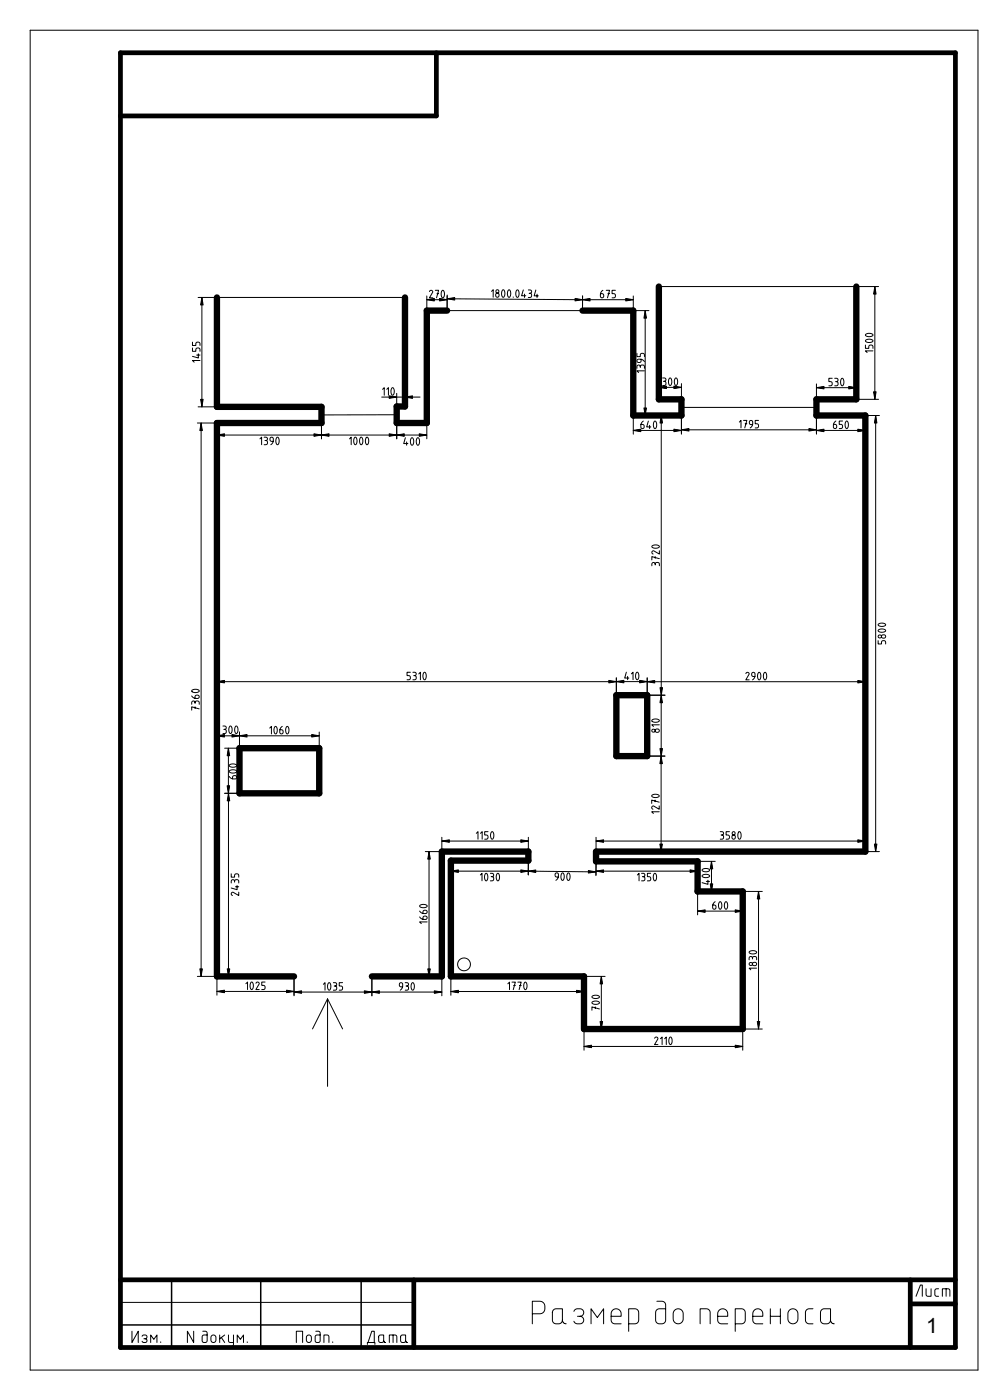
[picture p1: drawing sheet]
<svg xmlns="http://www.w3.org/2000/svg" width="335mm" height="466mm" viewBox="0 0 335 466" stroke-linecap="round" stroke-linejoin="round" font-family="sans-serif">
<defs><g id="words">
<text font-size="7" x="307.9" y="443.3">1</text>
</g></defs>
<path d="M72.1 98.9v36.4h34.8v5.4h-34.8v184.1h25.7M134.6 98.9v36.3h-2.7v5.5h10v-37.4h6.8M219.1 95.3v37.5h7.5v5.4h-16v-34.9h-16.9M284.7 95.3v37.5h-13.2v5.4h16.2v145.1h-89.5v3.2h33.7v10h15v45.8h-52.7v-17.5h-44.3v-38.5h25.8v-3h-28.8v41.5h-23.3M204.9 231.2h10.3v20.3h-10.3zM79.6 248.9h26.5v15h-26.5z" fill="none" stroke="#000" stroke-width="2.1"/>
<g fill="none" stroke="#000" stroke-width=".33">
<path d="M10 10.1h315.2v445.6h-315.2zM65.9 98.9h5.6M67.1 98.9v36.4M72.1 98.9h62.5M141.9 98.4v4.3M141.9 99.7h6.8M142.8 97a.54 .54 0 0 1 .6-.4 .54 .54 0 0 1 .5 .6l-1.1 1.9h1.1M144.7 96.6h1.1l-.7 2.5M145.3 97.7h.5M147 96.6h.1a1.39 1.39 0 0 1 .4 2.3l-.1 .1a.79 .79 0 0 1-.7-1.2zM148.7 98.4v4.3M148.7 99.4l61.9 .3"/>
<path d="M148.7 98.1v4.3M163.4 96.9l.6-.5v2.5M167.1 96.5l.1-.1a1.39 1.39 0 0 1 .4 2.4h-.1a.79 .79 0 0 1-.7-1.2zM169.1 96.5v-.1a1.39 1.39 0 0 1 .4 2.4l-.1 .1a.79 .79 0 0 1-.7-1.3zM170.6 98.8v.1M171.8 96.5h.1a1.39 1.39 0 0 1 .4 2.3l-.1 .1a.79 .79 0 0 1-.7-1.2zM174 96.4l-.6 2h1.4M174.4 97.8v1.1M175.7 96.4h.5a.56 .56 0 0 1 .6 .6 .56 .56 0 0 1-.6 .6 .71 .71 0 0 1 .6 .7 .71 .71 0 0 1-.6 .6h-.6M175.9 97.6h.3M178.2 96.5l-.6 1.9h1.4M178.6 97.9v1.1"/>
<path d="M193.7 98.4v4.3M200.4 96.6l-.1 .1a1.86 1.86 0 0 0-.5 2.2l.3 .2a.69 .69 0 0 0 .6-.7 .69 .69 0 0 0-.5-.7h-.6M201.6 96.6h1.1l-.7 2.5M202.1 97.7h.6M204.6 96.6h-1.1v1.1h.6a.71 .71 0 0 1 .5 .7 .71 .71 0 0 1-.5 .7h-.6M210.6 98.4v4.3M219.1 95.3h65.6M285.3 95.3h6.8M290.9 95.3v37.5M64 115.7v1.2h1.1v-.6a.71 .71 0 0 1 .7-.6 .71 .71 0 0 1 .7 .6v.6M64 113.8v1.1h1.1v-.5a.71 .71 0 0 1 .7-.6 .71 .71 0 0 1 .7 .6v.5M65.4 118.1h1.1"/>
<path d="M65.9 117.7v1.4l-1.9-.6M66.5 119.9h-2.5l.6 .6M148.7 103.3h45M211.2 103.3h4.6M211.8 117.5v1.1h1.1v-.5a.71 .71 0 0 1 .7-.6 .71 .71 0 0 1 .7 .6v.5M213.2 119.5v.5a.68 .68 0 0 1-.8 .6 .68 .68 0 0 1-.6-.8l.5-.3a1.88 1.88 0 0 1 2 .8M214.5 103.3v34.9M287.7 114.8v1.1h1.2v-.6a.71 .71 0 0 1 .6-.5 .71 .71 0 0 1 .7 .5v.6M287.8 113.2a1.5 1.5 0 0 1 2.4 .3 1.51 1.51 0 0 1-2.4-.2zM287.8 111.2a1.5 1.5 0 0 1 2.4 .3 1.51 1.51 0 0 1-2.4-.2zM290.2 116.7h-2.5l.6 .6M65.9 135.3h5.6"/>
<path d="M126.9 132.1h12.8M127.2 129.5l.6-.6v2.6M128.6 129.5l.5-.6v2.6M130.3 129h.1a1.39 1.39 0 0 1 .4 2.3l-.1 .1a.79 .79 0 0 1-.7-1.2zM131.9 138h-25M131.9 130.8v3.8M134.6 130.8v3.8M210.6 138.8v5.6M211.2 138.2h9.9M211.8 122.5v-.5a.56 .56 0 0 1 .5-.6 .56 .56 0 0 1 .6 .6 .71 .71 0 0 1 .7-.6 .71 .71 0 0 1 .7 .6v.5M212.9 122v.2M214.3 123.4h-2.5l.5 .5"/>
<path d="M219.1 127.6v4.6M219.1 128.8h7.5M219.9 138.2l-.1 113.3M220.3 125.7h.6a.56 .56 0 0 1 .5 .6 .56 .56 0 0 1-.5 .5 .71 .71 0 0 1 .5 .7 .71 .71 0 0 1-.5 .7h-.6M220.6 126.8h.3M222.6 125.8a1.39 1.39 0 0 1 .5 2.3l-.1 .1a.79 .79 0 0 1-.7-1.2zM224.5 125.8h.1a1.39 1.39 0 0 1 .4 2.3l-.1 .1a.79 .79 0 0 1-.7-1.2zM226.6 135.5h44.9M226.6 127.6v4.6M226.6 138.8v5.6M247.2 139.8h1.1l-.7 2.5M252.2 139.8h-1.1v1.1h.5a.71 .71 0 0 1 .6 .7 .71 .71 0 0 1-.6 .7h-.5"/>
<path d="M271.5 127.7v4.5M271.5 138.8v5.6M271.5 128.9h13.2M276.7 125.8h-1.1v1.1h.5a.71 .71 0 0 1 .6 .7 .71 .71 0 0 1-.6 .7h-.5M277.5 125.8h.6a.56 .56 0 0 1 .5 .6 .56 .56 0 0 1-.5 .5 .71 .71 0 0 1 .5 .7 .71 .71 0 0 1-.5 .7h-.6M277.8 126.9h.3M279.8 125.9h.1a1.39 1.39 0 0 1 .4 2.3l-.1 .1a.79 .79 0 0 1-.7-1.2zM284.7 127.7v4.5M285.3 132.8h6.8M287.7 138.8v5.6M288.3 138.2h4.1M291.1 138.2v145.1"/>
<path d="M65.6 140.7h5.9M66.9 140.7v184.1M72.1 141.3v4.7M72.1 144.7h69.8M86.4 146l.6-.6v2.5M87.8 145.4h.6a.56 .56 0 0 1 .5 .6 .56 .56 0 0 1-.5 .5 .71 .71 0 0 1 .5 .7 .71 .71 0 0 1-.5 .7h-.6M88.1 146.5h.3M90.8 146.8h-.5a.68 .68 0 0 1-.5-.8 .68 .68 0 0 1 .7-.5l.4 .5a1.88 1.88 0 0 1-.9 1.9M92.1 145.5a1.39 1.39 0 0 1 .4 2.3l-.1 .1a.79 .79 0 0 1-.7-1.2zM106.9 141.3v4.7M116.2 146l.6-.6v2.5M117.9 145.5h.1a1.39 1.39 0 0 1 .4 2.3l-.1 .1a.79 .79 0 0 1-.7-1.2z"/>
<path d="M119.9 145.5a1.39 1.39 0 0 1 .4 2.3v.1a.79 .79 0 0 1-.8-1.2zM121.8 145.5h.1a1.39 1.39 0 0 1 .4 2.3l-.1 .1a.79 .79 0 0 1-.7-1.2zM131.9 141.3v4.7M134.8 145.6l-.6 1.9h1.4M135.2 147v1.1M136.8 145.7v-.1a1.39 1.39 0 0 1 .5 2.4h-.1a.79 .79 0 0 1-.8-1.2zM138.7 145.7l.1-.1a1.39 1.39 0 0 1 .4 2.4h-.1a.79 .79 0 0 1-.7-1.2zM141.9 141.3v4.7M210.6 143.2h16M213.9 140.1l-.2 .1a1.86 1.86 0 0 0-.5 2.2l.3 .2a.69 .69 0 0 0 .7-.7 .69 .69 0 0 0-.6-.7h-.5M215.6 140.1l-.6 1.9h1.4M216 141.5v1.1"/>
<path d="M217.6 140.1a1.39 1.39 0 0 1 .4 2.3l-.1 .1a.79 .79 0 0 1-.7-1.2zM226.6 143h44.9M245.8 140.4l.6-.6v2.5M247.8 140.9h.5M250.2 141.2h-.5a.68 .68 0 0 1-.6-.8 .68 .68 0 0 1 .8-.5l.4 .5a1.88 1.88 0 0 1-.9 1.9M271.5 143.2h16.2M277.9 140l-.2 .2a1.86 1.86 0 0 0-.5 2.2l.3 .1a.69 .69 0 0 0 .7-.6 .69 .69 0 0 0-.6-.7h-.5M280.1 140h-1.1v1.2h.6a.71 .71 0 0 1 .6 .7 .71 .71 0 0 1-.6 .6h-.6M281.3 140.1h.1a1.39 1.39 0 0 1 .4 2.3l-.1 .1a.79 .79 0 0 1-.7-1.2zM216.7 188.2v-.6a.56 .56 0 0 1 .6-.5 .56 .56 0 0 1 .5 .5 .71 .71 0 0 1 .7-.5 .71 .71 0 0 1 .7 .5v.6M216.8 181.6a1.5 1.5 0 0 1 2.4 .3 1.51 1.51 0 0 1-2.4-.2zM217.8 185.1v.6"/>
<path d="M217.8 187.6v.3M219.2 185.8l-2.5-.7v1.1M219.2 183.2v1.1l-1.8-1.1a.54 .54 0 0 0-.7 .4 .54 .54 0 0 0 .4 .7M292 213.1v1.1h1.1v-.6a.71 .71 0 0 1 .7-.5 .71 .71 0 0 1 .7 .5v.6M292.1 209.5a1.5 1.5 0 0 1 2.3 .4 1.51 1.51 0 0 1-2.4-.3zM292.1 207.6a1.5 1.5 0 0 1 2.3 .3 1.51 1.51 0 0 1-2.4-.2zM63.7 231.5l.2 .2a1.86 1.86 0 0 0 2.2 .5l.1-.3a.69 .69 0 0 0-.6-.7 .69 .69 0 0 0-.8 .6v.5M63.7 234.3v-.6a.56 .56 0 0 1 .6-.5 .56 .56 0 0 1 .5 .5 .71 .71 0 0 1 .7-.6 .71 .71 0 0 1 .7 .6v.6M63.8 229.6a1.5 1.5 0 0 1 2.4 .3 1.51 1.51 0 0 1-2.4-.2zM64.8 233.7v.3M64.8 235.1v.6M66.2 235.8l-2.5-.7v1.1"/>
<path d="M72.1 225.5v5.1M72.1 226.7l215.6 .1M136.4 223.6h-1.1v1.1h.6a.71 .71 0 0 1 .6 .7 .71 .71 0 0 1-.6 .7h-.6M137.3 223.6h.5a.56 .56 0 0 1 .6 .6 .56 .56 0 0 1-.6 .5 .71 .71 0 0 1 .6 .7 .71 .71 0 0 1-.6 .7h-.5M137.6 224.7h.2M139.2 224.2l.6-.6v2.5M141 223.7a1.39 1.39 0 0 1 .4 2.3l-.1 .1a.79 .79 0 0 1-.7-1.2zM204.9 225.5v5.1M208.2 223.6l-.5 1.9h1.4M208.7 225v1.1M209.9 224.1l.6-.5v2.5M211.7 223.7v-.1a1.39 1.39 0 0 1 .4 2.4h-.1a.79 .79 0 0 1-.7-1.2z"/>
<path d="M215.2 225.5v5.1M215.8 231.2h5.3M216.8 239.5a1.5 1.5 0 0 1 2.4 .3 1.51 1.51 0 0 1-2.5-.2zM248 224a.54 .54 0 0 1 .6-.4 .54 .54 0 0 1 .4 .7l-1 1.8h1.1M251 225h-.5a.68 .68 0 0 1-.6-.8 .68 .68 0 0 1 .8-.5l.3 .5a1.88 1.88 0 0 1-.8 1.9M252.2 223.7h.1a1.39 1.39 0 0 1 .4 2.3l-.1 .1a.79 .79 0 0 1-.7-1.2zM254.2 223.7a1.39 1.39 0 0 1 .4 2.3l-.1 .1a.79 .79 0 0 1-.7-1.2zM287.7 225.5v5.1M72.1 243.5v4.7M72.1 244.7h34M74.1 241.5h.6a.56 .56 0 0 1 .5 .5 .56 .56 0 0 1-.5 .6 .71 .71 0 0 1 .6 .7 .71 .71 0 0 1-.6 .7h-.6M74.4 242.6h.3"/>
<path d="M74.7 248.9h4.3M75.9 248.9l.1 75.9M76.2 258.3l.1 .1a1.86 1.86 0 0 0 2.2 .5l.2-.3a.69 .69 0 0 0-.6-.6 .69 .69 0 0 0-.8 .5v.6M76.3 256.4a1.5 1.5 0 0 1 2.4 .3 1.51 1.51 0 0 1-2.5-.2zM76.3 254.4a1.5 1.5 0 0 1 2.4 .4 1.51 1.51 0 0 1-2.5-.3zM76.4 241.6l.1-.1a1.39 1.39 0 0 1 .4 2.4h-.1a.79 .79 0 0 1-.7-1.2zM78.4 241.6v-.1a1.39 1.39 0 0 1 .4 2.4h-.1a.79 .79 0 0 1-.7-1.2zM79.6 243.5v4.7M89.7 242.2l.5-.6v2.5M91.4 241.7h.1a1.39 1.39 0 0 1 .4 2.3l-.1 .1a.79 .79 0 0 1-.7-1.2zM93.9 241.6l-.2 .1a1.86 1.86 0 0 0-.5 2.3l.3 .1a.69 .69 0 0 0 .6-.6 .69 .69 0 0 0-.5-.8h-.5M95.3 241.7h.1a1.39 1.39 0 0 1 .4 2.3l-.1 .1a.79 .79 0 0 1-.7-1.2z"/>
<path d="M106.1 243.5v4.7M215.8 251.5h5.3M219.2 241.1h-2.5l.6 .5M219.8 251.5v31.8M74.7 263.9h4.3M146.9 278.5v4.1M146.9 279.8h28.8M158.4 277.2l.5-.6v2.5M159.8 277.2l.5-.6v2.5M162.3 276.6h-1.2v1.1h.6a.71 .71 0 0 1 .6 .7 .71 .71 0 0 1-.6 .7h-.6M163.4 276.7h.1a1.39 1.39 0 0 1 .4 2.3l-.1 .1a.79 .79 0 0 1-.7-1.2zM175.7 278.5v4.1"/>
<path d="M198.2 278.5v4.1M198.2 279.8h89.5M216.8 264.5a1.5 1.5 0 0 1 2.4 .4 1.51 1.51 0 0 1-2.5-.3zM217.8 266.1v.6M219.2 270h-2.5l.5 .6M219.2 268.1v1.1l-1.9-1.1a.54 .54 0 0 0-.6 .4 .54 .54 0 0 0 .4 .7M219.2 266.8l-2.5-.7v1.1M239.5 276.6h.5a.56 .56 0 0 1 .6 .6 .56 .56 0 0 1-.6 .5 .71 .71 0 0 1 .6 .7 .71 .71 0 0 1-.6 .7h-.5M239.7 277.7h.3M242.5 276.6h-1.1v1.1h.6a.71 .71 0 0 1 .5 .7 .71 .71 0 0 1-.5 .7h-.6M245.7 276.7a1.39 1.39 0 0 1 .4 2.3l-.1 .1a.79 .79 0 0 1-.7-1.2zM287.7 278.5v4.1"/>
<path d="M76.9 293.7v-.6a.56 .56 0 0 1 .5-.5 .56 .56 0 0 1 .6 .5 .71 .71 0 0 1 .7-.5 .71 .71 0 0 1 .7 .5v.6M76.9 290.6v1.2h1.1v-.6a.71 .71 0 0 1 .7-.6 .71 .71 0 0 1 .7 .6v.6M78 293.1v.3M78.3 295h1.1M78.8 294.5v1.4l-1.9-.5M79.4 296.8v1.1l-1.9-1.1a.54 .54 0 0 0-.6 .4 .54 .54 0 0 0 .4 .7M141.4 283.3h4.9M142.6 283.3v41.5M149.9 289.8l48.2 .2M149.9 286.9v4.1M159.7 291l.6-.5v2.5M161.4 290.6l.1-.1a1.39 1.39 0 0 1 .4 2.4h-.1a.79 .79 0 0 1-.7-1.2z"/>
<path d="M163 290.5h.6a.56 .56 0 0 1 .5 .5 .56 .56 0 0 1-.5 .6 .71 .71 0 0 1 .6 .7 .71 .71 0 0 1-.6 .7h-.6M163.3 291.6h.3M165.3 290.6l.1-.1a1.39 1.39 0 0 1 .4 2.4h-.1a.79 .79 0 0 1-.7-1.2zM175.7 286.9l-.1 4.1M185.6 291.7h-.5a.68 .68 0 0 1-.6-.8 .68 .68 0 0 1 .8-.5l.4 .5a1.88 1.88 0 0 1-.9 1.9M186.9 290.4a1.39 1.39 0 0 1 .4 2.3l-.1 .1a.79 .79 0 0 1-.7-1.2zM188.8 290.4a1.39 1.39 0 0 1 .4 2.3l-.1 .1a.79 .79 0 0 1-.7-1.2zM198.2 291v-3.9l-.1 4.2M198.2 289.8h33.7M211.9 291l.6-.5v2.5M213.3 290.5h.6a.56 .56 0 0 1 .5 .5 .56 .56 0 0 1-.5 .6 .71 .71 0 0 1 .5 .7 .71 .71 0 0 1-.5 .7h-.6M213.6 291.6h.3"/>
<path d="M215.8 283.3h5.3M216.4 290.5h-1.2v1.1h.6a.71 .71 0 0 1 .6 .7 .71 .71 0 0 1-.6 .7h-.6M217.5 290.6l.1-.1a1.39 1.39 0 0 1 .4 2.4h-.1a.79 .79 0 0 1-.7-1.2zM231.9 287.1v3.9M231.9 297.1v7.2M232.6 296.5h5.2M232.6 286.5h5.2M233.5 291.2a1.5 1.5 0 0 1 2.4 .3 1.51 1.51 0 0 1-2.4-.3zM233.5 289.2a1.5 1.5 0 0 1 2.4 .3 1.51 1.51 0 0 1-2.4-.2zM234.8 293.2h1.1M235.4 292.8v1.3l-2-.5M236.6 286.5v10"/>
<path d="M237.8 299.9l-.2 .1a1.86 1.86 0 0 0-.5 2.3l.3 .1a.69 .69 0 0 0 .7-.6 .69 .69 0 0 0-.6-.8h-.5M246.9 297.1v7.2M247.6 296.5h5.8M252.2 296.5v45.8M288.3 283.3h4.1M139.5 305l.1 .2a1.86 1.86 0 0 0 2.3 .5l.1-.3a.69 .69 0 0 0-.6-.7 .69 .69 0 0 0-.8 .6v.5M139.5 303l.1 .2a1.86 1.86 0 0 0 2.3 .5l.1-.3a.69 .69 0 0 0-.6-.7 .69 .69 0 0 0-.8 .6v.5M139.6 301.2a1.5 1.5 0 0 1 2.4 .3 1.51 1.51 0 0 1-2.5-.2zM142 306.7h-2.5l.6 .5M231.9 303.1h15M239.2 300h.1a1.39 1.39 0 0 1 .4 2.3l-.1 .1a.79 .79 0 0 1-.7-1.2zM241.2 300a1.39 1.39 0 0 1 .4 2.3l-.1 .1a.79 .79 0 0 1-.7-1.2z"/>
<path d="M249.1 319.3v-.6a.56 .56 0 0 1 .5-.6 .56 .56 0 0 1 .6 .6 .71 .71 0 0 1 .7-.6 .71 .71 0 0 1 .7 .6v.6M249.2 316.5a1.5 1.5 0 0 1 2.3 .4 1.51 1.51 0 0 1-2.4-.3zM250.2 318.7v.3M65.6 324.8h5.9M72.1 325.4v5.6M72.1 329.8h25.7M74.7 324.8h4.3M81.7 327.2l.6-.6v2.5M83.5 326.7a1.39 1.39 0 0 1 .4 2.3v.1a.79 .79 0 0 1-.8-1.2zM85.1 327.1a.54 .54 0 0 1 .6-.4 .54 .54 0 0 1 .5 .6l-1.1 1.8h1.1M88.1 326.6h-1.1v1.2h.6a.71 .71 0 0 1 .6 .7 .71 .71 0 0 1-.6 .6h-.6M97.8 325.4v5.8"/>
<path d="M97.8 330h49.1M107.5 327.4l.6-.5v2.5M108.9 332.2v29.1M108.9 332.2l-5 10M108.9 332.2l5 10M109.2 326.9h.1a1.39 1.39 0 0 1 .4 2.3l-.1 .1a.79 .79 0 0 1-.7-1.2zM110.8 326.9h.6a.56 .56 0 0 1 .6 .5 .56 .56 0 0 1-.6 .6 .71 .71 0 0 1 .6 .7 .71 .71 0 0 1-.6 .7h-.6M111.1 328h.3M113.9 326.9h-1.1v1.1h.5a.71 .71 0 0 1 .6 .7 .71 .71 0 0 1-.6 .7h-.5M123.6 325.4v5.8M133.9 328.2h-.6a.68 .68 0 0 1-.5-.7 .68 .68 0 0 1 .7-.6l.4 .5a1.88 1.88 0 0 1-.8 2M134.7 326.9h.6a.56 .56 0 0 1 .5 .5 .56 .56 0 0 1-.5 .6 .71 .71 0 0 1 .5 .7 .71 .71 0 0 1-.5 .7h-.6"/>
<path d="M135 328h.3M137 326.9h.1a1.39 1.39 0 0 1 .4 2.3l-.1 .1a.79 .79 0 0 1-.7-1.2zM141.4 324.8h4.9M146.9 325.4v5.8M149.9 325.4v5.7M149.9 329.8h44.3M168.8 327.2l.6-.5v2.5M170.2 326.7h1.1l-.7 2.5M170.8 327.8h.5M172.2 326.7h1.1l-.7 2.5M172.7 327.8h.6M174.5 326.8v-.1a1.39 1.39 0 0 1 .4 2.3l-.1 .1a.79 .79 0 0 1-.7-1.2z"/>
<path d="M194.2 325.4v5.7M194.8 324.8h6.4M196.9 333.3a1.5 1.5 0 0 1 2.4 .3 1.51 1.51 0 0 1-2.5-.2zM196.9 331.4a1.5 1.5 0 0 1 2.4 .3 1.51 1.51 0 0 1-2.5-.2zM197.9 334.9v.6M199.3 335.6l-2.5-.7v1.1M199.9 324.8v17.5M251.6 322h-2.5l.5 .6M194.2 342.9v6.4M194.2 348.1h52.7M194.8 342.3h6.4M217.7 345.4a.54 .54 0 0 1 .6-.5 .54 .54 0 0 1 .4 .7l-1.1 1.8h1.2"/>
<path d="M219.6 345.5l.5-.6v2.5M221 345.5l.5-.6v2.5M222.7 345h.1a1.39 1.39 0 0 1 .4 2.3l-.1 .1a.79 .79 0 0 1-.7-1.2zM246.9 342.9v6.4M247.6 342.3h5.8M40 433.2h97.6M177 437h2.7l1-.5 .4-.7 .1-1.3-.5-1.2-1-.5h-2.7v7.5M184 435.7l.8-.4h2.2v3.9l-.3 .6-.5 .4-1.6 .1-.8-.7-.1-3zM187 439.1a1.25 1.25 0 0 0 1.2 1.2M190.8 436.2l.7-.8 1.3-.1a1.25 1.25 0 0 1 1.3 1.3 1.25 1.25 0 0 1-1.3 1.2 1.25 1.25 0 0 1 1.3 1.3 1.25 1.25 0 0 1-1.3 1.2l-1.4-.1-.6-.7M192 437.8h.8M203.2 437.8h3.3v-.8a1.67 1.67 0 0 0-1.6-1.7 1.67 1.67 0 0 0-1.7 1.7v2.2l.3 .8 .8 .3h2.2"/>
<path d="M218.4 432.8l2.1 .1 .6 .6 .2 .6-.1 5.5-.8 .7-1.8-.1-.6-1 .1-3.2 .8-.6 2.4-.1M224.3 435.8a1.67 1.67 0 0 1 1.8-.3 1.67 1.67 0 0 1 1.1 1.5v1.7a1.67 1.67 0 0 1-1.7 1.6 1.67 1.67 0 0 1-1.7-1.6v-1.9zM238.6 437.8h3.3v-.8a1.67 1.67 0 0 0-1.6-1.7 1.67 1.67 0 0 0-1.7 1.7v2.2l.4 .8 .7 .3h2.2M250.3 437.8h3.3v-.8a1.67 1.67 0 0 0-1.6-1.7 1.67 1.67 0 0 0-1.7 1.7v2.2l.4 .8 .7 .3h2.2M256.1 437.8h3.4M256.1 435.3v5M259.5 435.3v5M262.4 435.8a1.67 1.67 0 0 1 1.9-.3 1.67 1.67 0 0 1 1 1.5v1.7a1.67 1.67 0 0 1-1.7 1.6 1.67 1.67 0 0 1-1.6-1.6v-1.9zM270.3 435.3l-1.7 .1-.5 .4-.3 .8 .2 3.1 .7 .6h1.6M273.2 435.7l.7-.4h2.2v3.9l-.2 .6-.5 .4-1.7 .1-.8-.7-.1-3zM276.1 439.1a1.25 1.25 0 0 0 1.3 1.2M304.6 431.2l1.4-3.8h.6v3.8"/>
<path d="M307.9 428.7v2l.6 .5h1.1v-2.5M312.1 428.7h-.9l-.4 .6 .1 1.6 1.2 .3M313.3 431.2v-2.5l2.3 .2 .2 2.3M314.6 428.7v2.5M43.9 442.8v3.7l2.1-3.7v3.7M47.2 444.5l.4-.4 .7-.1a.63 .63 0 0 1 .6 .7 .63 .63 0 0 1-.6 .6 .63 .63 0 0 1 .6 .6 .63 .63 0 0 1-.6 .6h-.7l-.4-.4M47.8 445.3h.5M50.1 446.5v-2.5l1 1.5 1.1-1.5v2.5M53.4 446.3v.2M64.4 442.8v3.7l-2.1-3.7v3.7M67.4 442.8h1.1l.4 .6-.1 2.8-.4 .3h-.8l-.4-.5 .1-1.6 .4-.3 1.2-.1M70.4 444.3l.6-.3 .5 .3 .3 1.4a.83 .83 0 0 1-.8 .8 .83 .83 0 0 1-.9-.8z"/>
<path d="M73 444v2.5M73.6 444.9l1.1 1.6M74.7 444l-1.7 1.3M76 444l.1 2.3 .4 .2h1.1M77.6 444v3.4l-.5 .4h-.9M78.9 446.5v-2.5l1 1.5 1.1-1.5v2.5M82.2 446.3v.2M98.5 446.5v-3.7h2.1v3.7M102.1 444.3l.6-.3 .6 .3 .2 1.4a.83 .83 0 0 1-.8 .8 .83 .83 0 0 1-.8-.8zM105 442.8h1.1l.3 .6v2.8l-.5 .3h-.7l-.4-.5v-1.6l.5-.3 1.1-.1M107.7 446.5v-2.5l1.2 .1 .4 .2 .1 2.2M110.6 446.3v.2"/>
<path d="M122.1 447.2v-.7h2.5v.7M122.4 446.5l1.2-3.7h.8v3.7M126.1 444.2l1.5-.2v2l-.4 .5h-.8l-.5-.3zM127.6 445.9l.1 .5 .5 .1M129.4 446.5v-2.5l2.4 .2 .1 2.3M130.7 444v2.5M133.4 444.2l1.5-.2-.1 2-.3 .5h-.8l-.5-.3zM134.9 445.9l.1 .5 .5 .1M196.5 440.3v-5l2.1 2.9 2.1-2.9v5M209 440.3h2.4l.8-.6 .1-3.3-.6-.9-2.7-.2v7.5M232.8 440.3v-5l2.4 .1 .7 .6 .2 4.3M244.4 440.3h2.5l.7-.6 .2-3.3-.7-.9-2.7-.2v7.5"/>
<circle cx="165.4" cy="96.9" r=".53"/>
<circle cx="165.4" cy="98.2" r=".64"/>
<circle cx="292.5" cy="211.7" r=".53"/>
<circle cx="293.8" cy="211.6" r=".64"/>
<circle cx="217.3" cy="243" r=".53"/>
<circle cx="218.5" cy="243" r=".64"/>
<circle cx="243.9" cy="277.2" r=".53"/>
<circle cx="244" cy="278.4" r=".64"/>
<circle cx="154.3" cy="320.8" r="2.13"/>
<circle cx="249.6" cy="320.6" r=".53"/>
<circle cx="250.9" cy="320.6" r=".64"/>
</g>
<path d="M40 17.6h277.7v430.6h-277.7zM145.1 17.6v21h-105.1M40 425.7h277.7M137.6 425.7v22.5M302.6 425.7v22.5M302.6 433.7h15.1" fill="none" stroke="#000" stroke-width="1.6"/>
<path d="M57.1 425.7v22.5M86.7 425.7v22.5M120.1 425.7v22.5M40 440.7h97.6" fill="none" stroke="#000" stroke-width=".5"/>
<g fill="#000">
<path d="M67.1 98.9l.4 2.5h-.8zM141.9 99.7l2.5-.4v.8zM146.2 99.3l2.5 .4-2.5 .4zM148.7 99.4l2.5-.4v.8zM193.7 99.7l2.5-.4v.8zM191.2 99.3l2.5 .4-2.5 .4zM208.1 99.3l2.5 .4-2.5 .4zM290.9 95.3l.4 2.5h-.8zM214.5 103.3l.4 2.5h-.8zM66.7 132.8h.8l-.4 2.5zM129.4 131.7l2.5 .4-2.5 .4zM134.6 132.1l2.5-.4v.8z"/>
<path d="M214.1 135.7h.8l-.4 2.5zM219.1 128.8l2.5-.4v.9zM219.9 138.2l.4 2.5h-.9zM224.1 128.4l2.5 .4-2.5 .5zM271.5 128.9l2.5-.4v.9zM282.2 128.5l2.5 .4-2.5 .5zM290.5 130.3h.8l-.4 2.5zM291.1 138.2l.5 2.5h-.9zM66.9 140.7l.4 2.5h-.9zM72.1 144.7l2.5-.4v.8zM106.9 144.7l2.5-.4v.8zM104.4 144.3l2.5 .4-2.5 .4z"/>
<path d="M131.9 144.7l2.5-.4v.8zM129.4 144.3l2.5 .4-2.5 .4zM139.4 144.3l2.5 .4-2.5 .4zM210.6 143.2l2.5-.4v.8zM224.1 142.8l2.5 .4-2.5 .4zM226.6 143l2.5-.5v.9zM271.5 143.2l2.5-.4v.8zM269 142.5l2.5 .5-2.5 .4zM285.2 142.8l2.5 .4-2.5 .4zM72.1 226.7l2.5-.4v.9zM204.9 226.7l2.5-.4v.8zM202.4 226.3l2.5 .4-2.5 .5z"/>
<path d="M212.7 226.3l2.5 .4-2.5 .4zM215.2 226.8l2.5-.5v.9zM219.8 231.2l.5 2.5h-.9zM219.4 228.7h.9l-.4 2.5zM285.2 226.3l2.5 .5-2.5 .4zM72.1 244.7l2.5-.4v.9zM75.9 248.9l.5 2.5h-.9zM79.6 244.7l2.5-.4v.9zM77.1 244.3l2.5 .4-2.5 .5zM103.6 244.3l2.5 .4-2.5 .5zM219.8 251.5l.4 2.5h-.8zM219.4 249h.9l-.5 2.5z"/>
<path d="M75.5 261.4h.9l-.5 2.5zM76 263.9l.4 2.5h-.8zM146.9 279.8l2.5-.5v.9zM173.2 279.3l2.5 .5-2.5 .4zM198.2 279.8l2.5-.5v.9zM285.2 279.3l2.5 .5-2.5 .4zM142.6 283.3l.5 2.5h-.9zM149.9 289.8l2.5-.5v.9zM175.6 289.8l2.5-.4v.8zM173.2 289.3l2.5 .5-2.5 .4zM195.6 289.6l2.5 .4-2.5 .4zM198.2 289.8l2.5-.5v.9z"/>
<path d="M219.4 280.8h.8l-.4 2.5zM229.4 289.3l2.5 .5-2.5 .4zM236.1 294h.9l-.4 2.5zM236.6 286.5l.4 2.5h-.9zM252.2 296.5l.4 2.5h-.8zM290.7 280.8h.9l-.5 2.5zM231.9 303.1l2.5-.5v.9zM244.4 302.6l2.5 .5-2.5 .4zM66.4 322.3h.9l-.4 2.5zM72.1 329.8l2.5-.4v.8zM75.6 322.3h.8l-.4 2.5zM95.3 329.4l2.5 .4-2.5 .4z"/>
<path d="M97.8 330l2.5-.4v.8zM121.1 329.6l2.5 .4-2.5 .4zM123.6 330l2.5-.4v.8zM142.2 322.3h.9l-.5 2.5zM144.4 329.6l2.5 .4-2.5 .4zM149.9 329.8l2.5-.4v.8zM191.7 329.4l2.5 .4-2.5 .4zM199.9 324.8l.4 2.5h-.8zM194.2 348.1l2.5-.4v.8zM199.5 339.8h.8l-.4 2.5zM244.4 347.7l2.5 .4-2.5 .4zM251.8 339.8h.8l-.4 2.5z"/>
</g>
<g fill="#000" stroke="#000" stroke-width=".33">
<path d="M67.1 98.9l.4 2.5h-.8zM141.9 99.7l2.5-.4v.8zM146.2 99.3l2.5 .4-2.5 .4zM148.7 99.4l2.5-.4v.8zM193.7 99.7l2.5-.4v.8zM191.2 99.3l2.5 .4-2.5 .4zM208.1 99.3l2.5 .4-2.5 .4zM290.9 95.3l.4 2.5h-.8zM214.5 103.3l.4 2.5h-.8zM66.7 132.8h.8l-.4 2.5zM129.4 131.7l2.5 .4-2.5 .4zM134.6 132.1l2.5-.4v.8z"/>
<path d="M214.1 135.7h.8l-.4 2.5zM219.1 128.8l2.5-.4v.9zM219.9 138.2l.4 2.5h-.9zM224.1 128.4l2.5 .4-2.5 .5zM271.5 128.9l2.5-.4v.9zM282.2 128.5l2.5 .4-2.5 .5zM290.5 130.3h.8l-.4 2.5zM291.1 138.2l.5 2.5h-.9zM66.9 140.7l.4 2.5h-.9zM72.1 144.7l2.5-.4v.8zM106.9 144.7l2.5-.4v.8zM104.4 144.3l2.5 .4-2.5 .4z"/>
<path d="M131.9 144.7l2.5-.4v.8zM129.4 144.3l2.5 .4-2.5 .4zM139.4 144.3l2.5 .4-2.5 .4zM210.6 143.2l2.5-.4v.8zM224.1 142.8l2.5 .4-2.5 .4zM226.6 143l2.5-.5v.9zM271.5 143.2l2.5-.4v.8zM269 142.5l2.5 .5-2.5 .4zM285.2 142.8l2.5 .4-2.5 .4zM72.1 226.7l2.5-.4v.9zM204.9 226.7l2.5-.4v.8zM202.4 226.3l2.5 .4-2.5 .5z"/>
<path d="M212.7 226.3l2.5 .4-2.5 .4zM215.2 226.8l2.5-.5v.9zM219.8 231.2l.5 2.5h-.9zM219.4 228.7h.9l-.4 2.5zM285.2 226.3l2.5 .5-2.5 .4zM72.1 244.7l2.5-.4v.9zM75.9 248.9l.5 2.5h-.9zM79.6 244.7l2.5-.4v.9zM77.1 244.3l2.5 .4-2.5 .5zM103.6 244.3l2.5 .4-2.5 .5zM219.8 251.5l.4 2.5h-.8zM219.4 249h.9l-.5 2.5z"/>
<path d="M75.5 261.4h.9l-.5 2.5zM76 263.9l.4 2.5h-.8zM146.9 279.8l2.5-.5v.9zM173.2 279.3l2.5 .5-2.5 .4zM198.2 279.8l2.5-.5v.9zM285.2 279.3l2.5 .5-2.5 .4zM142.6 283.3l.5 2.5h-.9zM149.9 289.8l2.5-.5v.9zM175.6 289.8l2.5-.4v.8zM173.2 289.3l2.5 .5-2.5 .4zM195.6 289.6l2.5 .4-2.5 .4zM198.2 289.8l2.5-.5v.9z"/>
<path d="M219.4 280.8h.8l-.4 2.5zM229.4 289.3l2.5 .5-2.5 .4zM236.1 294h.9l-.4 2.5zM236.6 286.5l.4 2.5h-.9zM252.2 296.5l.4 2.5h-.8zM290.7 280.8h.9l-.5 2.5zM231.9 303.1l2.5-.5v.9zM244.4 302.6l2.5 .5-2.5 .4zM66.4 322.3h.9l-.4 2.5zM72.1 329.8l2.5-.4v.8zM75.6 322.3h.8l-.4 2.5zM95.3 329.4l2.5 .4-2.5 .4z"/>
<path d="M97.8 330l2.5-.4v.8zM121.1 329.6l2.5 .4-2.5 .4zM123.6 330l2.5-.4v.8zM142.2 322.3h.9l-.5 2.5zM144.4 329.6l2.5 .4-2.5 .4zM149.9 329.8l2.5-.4v.8zM191.7 329.4l2.5 .4-2.5 .4zM199.9 324.8l.4 2.5h-.8zM194.2 348.1l2.5-.4v.8zM199.5 339.8h.8l-.4 2.5zM244.4 347.7l2.5 .4-2.5 .4zM251.8 339.8h.8l-.4 2.5z"/>
</g>
<use href="#words"/>
</svg>
